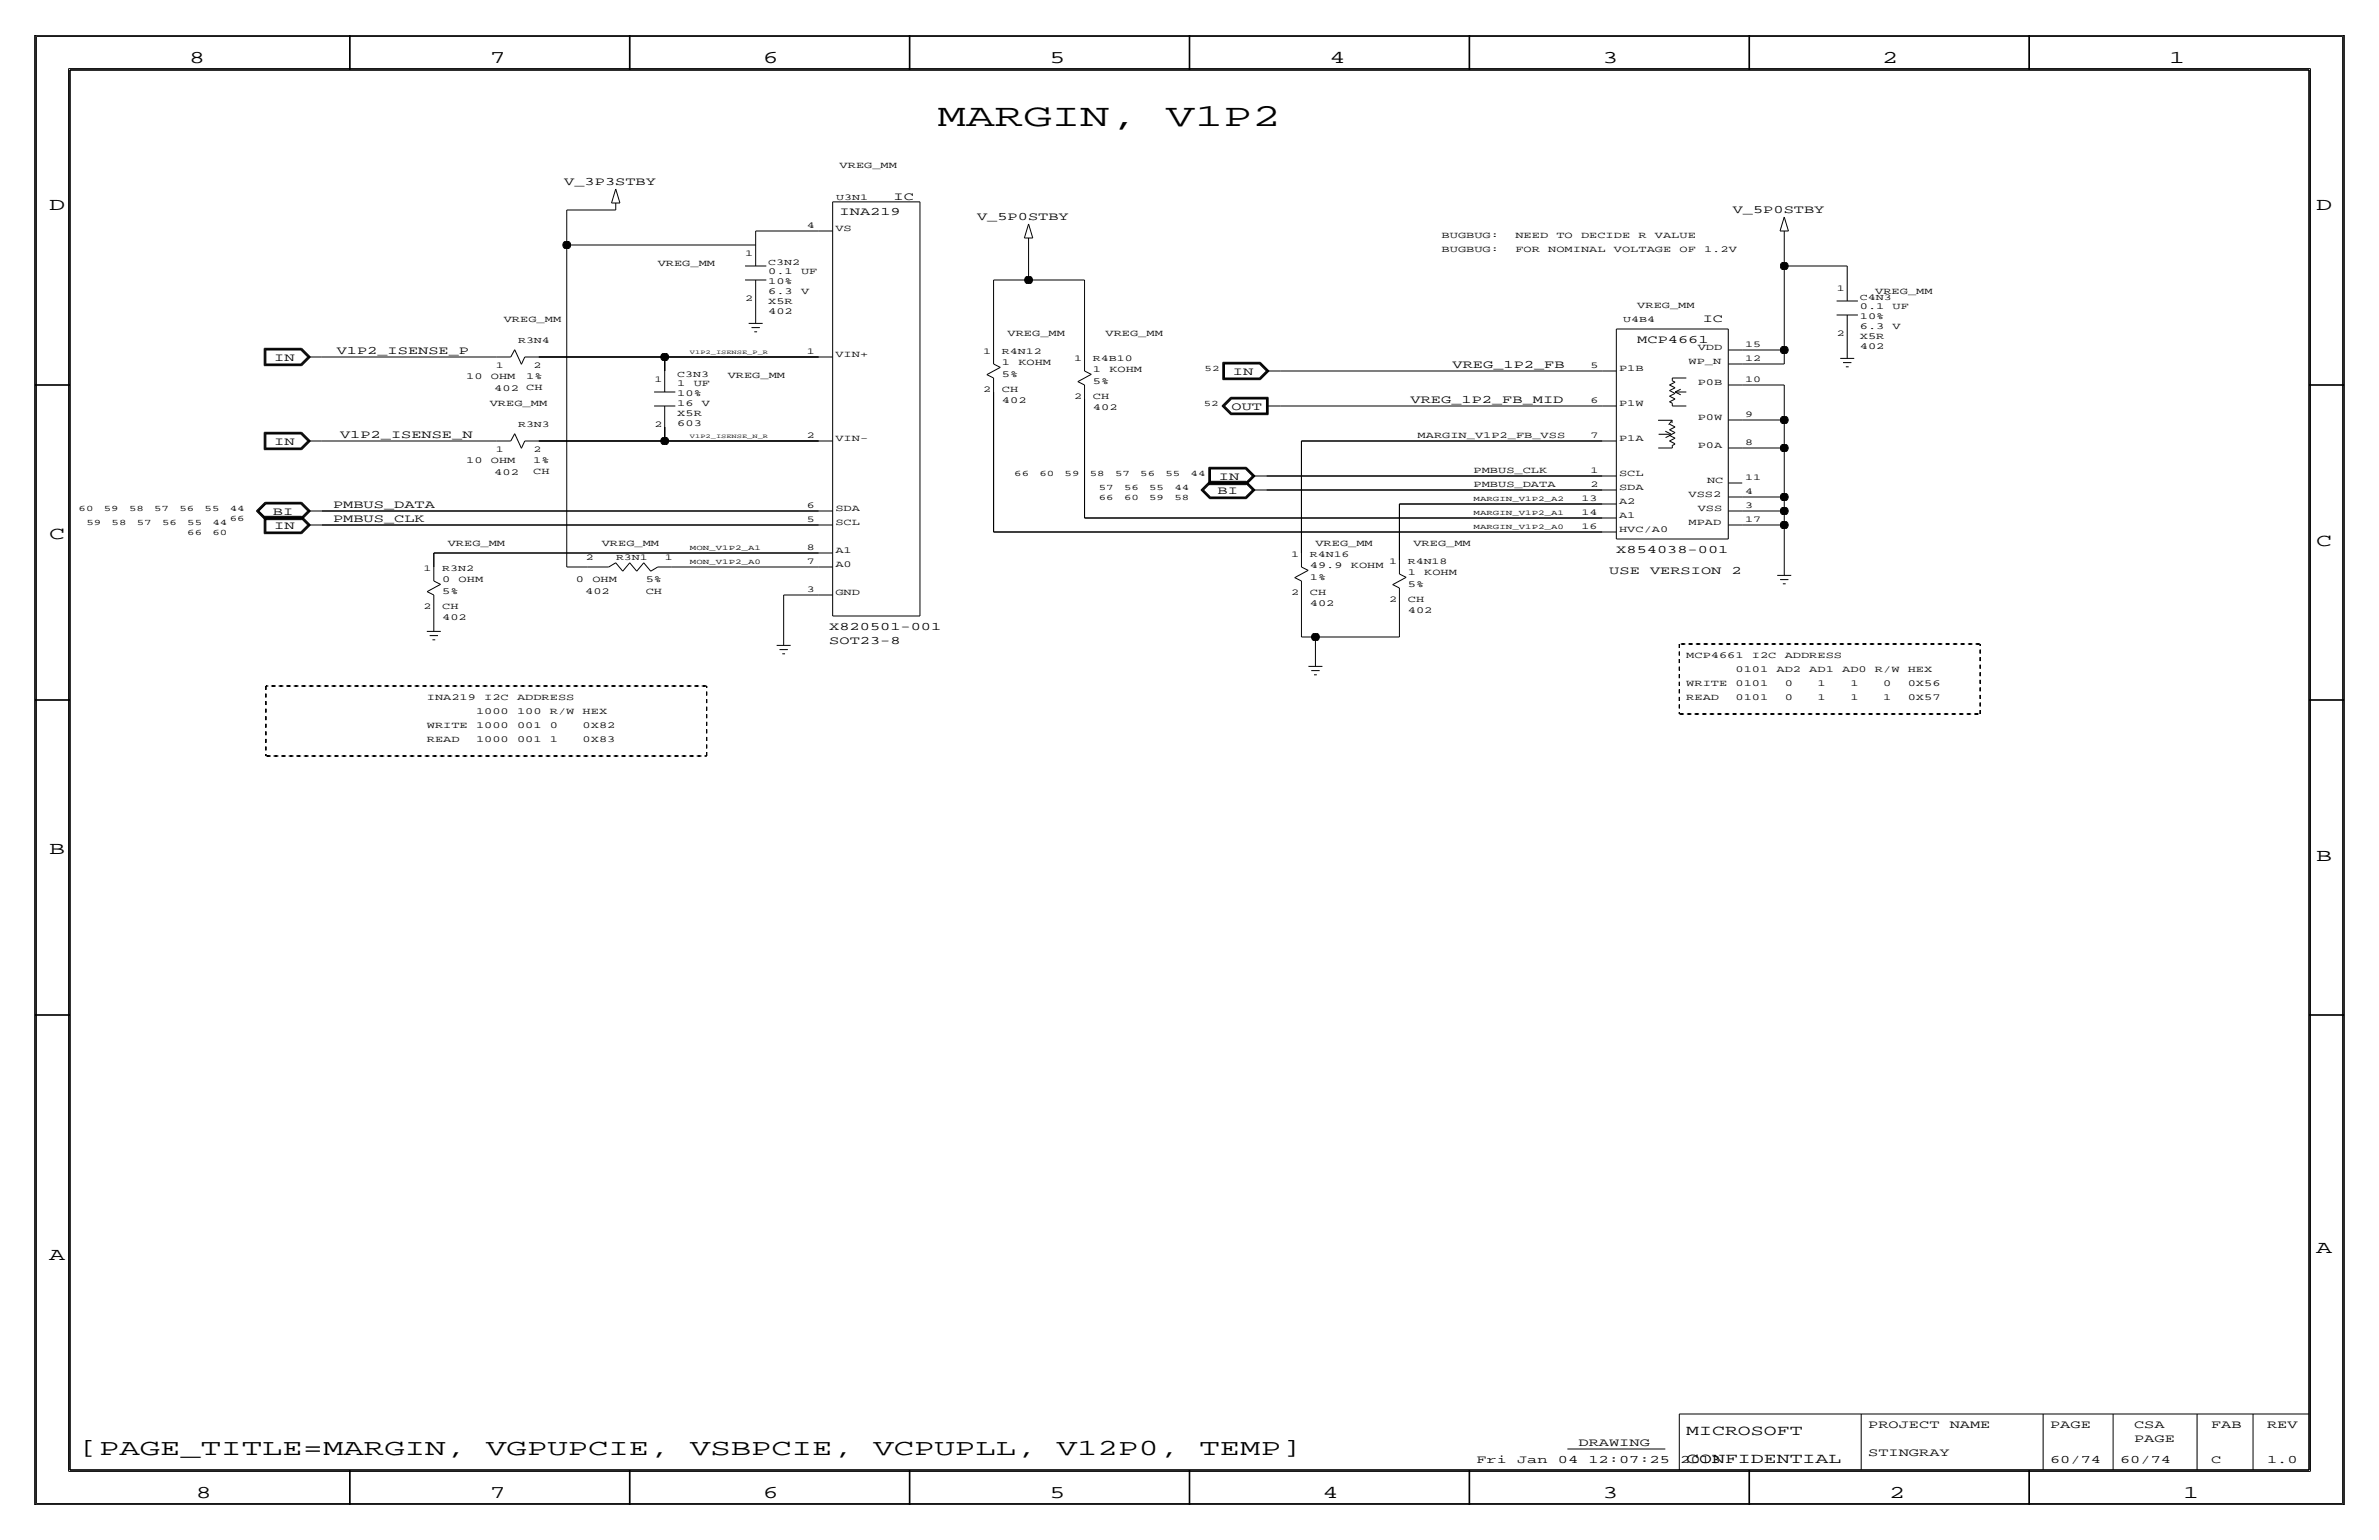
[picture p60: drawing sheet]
<svg xmlns="http://www.w3.org/2000/svg" width="432mm" height="279mm" viewBox="0 0 432 279" stroke-linecap="round" stroke-linejoin="round" font-family="sans-serif">
<defs><g id="words">
<g font-size="5.8">
<text x="170.2" y="22.9">MARGIN,</text>
<text x="211.7" y="22.9">V1P2</text>
</g>
<g font-size="4.2">
<text x="14.3" y="264">[PAGE_TITLE=MARGIN,</text>
<text x="88.3" y="264">VGPUPCIE,</text>
<text x="125.2" y="264">VSBPCIE,</text>
<text x="158.5" y="264">VCPUPLL,</text>
<text x="191.8" y="264">V12P0,</text>
<text x="217.7" y="264">TEMP]</text>
</g>
<g font-size="3.3">
<text x="34.3" y="11.4">8</text>
<text x="88.9" y="11.4">7</text>
<text x="138.5" y="11.4">6</text>
<text x="190.5" y="11.4">5</text>
<text x="241.3" y="11.4">4</text>
<text x="290.8" y="11.4">3</text>
<text x="341.6" y="11.4">2</text>
<text x="393.7" y="11.4">1</text>
<text x="8.9" y="38.1">D</text>
<text x="420.4" y="38.1">D</text>
<text x="8.9" y="97.8">C</text>
<text x="420.4" y="99.1">C</text>
<text x="8.9" y="154.9">B</text>
<text x="420.4" y="156.2">B</text>
<text x="420.4" y="227.3">A</text>
<text x="8.9" y="228.6">A</text>
<text x="35.6" y="271.8">8</text>
<text x="88.9" y="271.8">7</text>
<text x="138.4" y="271.8">6</text>
<text x="190.5" y="271.8">5</text>
<text x="240" y="271.8">4</text>
<text x="290.8" y="271.8">3</text>
<text x="342.9" y="271.8">2</text>
<text x="396.2" y="271.8">1</text>
</g>
<g font-size="2.6">
<text x="306.1" y="260.4">MICROSOFT</text>
<text x="306.1" y="265.4">CONFIDENTIAL</text>
</g>
<g font-size="2.1">
<text x="102.4" y="33.6">V_3P3STBY</text>
<text x="152.4" y="39">INA219</text>
<text x="162.2" y="36.2">IC</text>
<text x="177.3" y="40">V_5P0STBY</text>
<text x="314.5" y="38.7">V_5P0STBY</text>
<text x="309.1" y="58.4">IC</text>
<text x="49.8" y="65.5">IN</text>
<text x="61.1" y="64.3">V1P2_ISENSE_P</text>
<text x="297.2" y="62.2">MCP4661</text>
<text x="223.8" y="68.1">IN</text>
<text x="263.7" y="66.8">VREG_1P2_FB</text>
<text x="223.5" y="74.4">OUT</text>
<text x="256" y="73.2">VREG_1P2_FB_MID</text>
<text x="49.8" y="80.8">IN</text>
<text x="61.7" y="79.5">V1P2_ISENSE_N</text>
<text x="221" y="89.7">BI</text>
<text x="221.2" y="87.1">IN</text>
<text x="49.5" y="93.5">BI</text>
<text x="60.5" y="94.7">PMBUS_CLK</text>
<text x="60.5" y="92.2">PMBUS_DATA</text>
<text x="49.8" y="96">IN</text>
<text x="293.4" y="100.3">X854038-001</text>
<text x="292.1" y="104.1">USE</text>
<text x="299.5" y="104.1">VERSION</text>
<text x="314.3" y="104.1">2</text>
<text x="150.5" y="114.3">X820501-001</text>
<text x="150.5" y="116.8">SOT23-8</text>
<text x="286.5" y="262.4">DRAWING</text>
<text x="339.1" y="259.1">PROJECT</text>
<text x="353.9" y="259.1">NAME</text>
<text x="372.1" y="259.1">PAGE</text>
<text x="387.4" y="259.1">CSA</text>
<text x="387.4" y="261.6">PAGE</text>
<text x="401.3" y="259.1">FAB</text>
<text x="411.5" y="259.1">REV</text>
<text x="268" y="265.4">Fri</text>
<text x="275.4" y="265.4">Jan</text>
<text x="282.8" y="265.4">04</text>
<text x="288.3" y="265.4">12:07:25</text>
<text x="305" y="265.4">2013</text>
<text x="339.1" y="264.2">STINGRAY</text>
<text x="372.1" y="265.4">60/74</text>
<text x="384.8" y="265.4">60/74</text>
<text x="401.3" y="265.4">C</text>
<text x="411.5" y="265.4">1.0</text>
</g>
<g font-size="1.7">
<text x="152.4" y="30.5">VREG_MM</text>
<text x="151.6" y="41.9">VS</text>
<text x="261.7" y="43.2">BUGBUG:</text>
<text x="261.7" y="45.7">BUGBUG:</text>
<text x="275.1" y="43.2">NEED</text>
<text x="275.1" y="45.7">FOR</text>
<text x="281" y="45.7">NOMINAL</text>
<text x="282.5" y="43.2">TO</text>
<text x="287" y="43.2">DECIDE</text>
<text x="292.9" y="45.7">VOLTAGE</text>
<text x="297.4" y="43.2">R</text>
<text x="300.4" y="43.2">VALUE</text>
<text x="304.8" y="45.7">OF</text>
<text x="309.3" y="45.7">1.2V</text>
<text x="119.4" y="48.3">VREG_MM</text>
<text x="139.4" y="49.8">0.1</text>
<text x="139.4" y="53.3">6.3</text>
<text x="139.4" y="51.6">10%</text>
<text x="145.4" y="49.8">UF</text>
<text x="145.4" y="53.3">V</text>
<text x="340.4" y="53.3">VREG_MM</text>
<text x="91.4" y="58.4">VREG_MM</text>
<text x="139.4" y="56.9">402</text>
<text x="139.4" y="55.1">X5R</text>
<text x="297.2" y="55.9">VREG_MM</text>
<text x="337.6" y="57.9">10%</text>
<text x="337.6" y="56.1">0.1</text>
<text x="337.6" y="59.7">6.3</text>
<text x="343.5" y="56.1">UF</text>
<text x="343.5" y="59.7">V</text>
<text x="151.6" y="64.8">VIN+</text>
<text x="182.9" y="61">VREG_MM</text>
<text x="200.7" y="61">VREG_MM</text>
<text x="308.2" y="63.5">VDD</text>
<text x="337.6" y="63.2">402</text>
<text x="337.6" y="61.5">X5R</text>
<text x="84.6" y="68.8">10</text>
<text x="89.1" y="68.8">OHM</text>
<text x="89.7" y="70.9">402</text>
<text x="95.5" y="68.8">1%</text>
<text x="95.5" y="70.8">CH</text>
<text x="122.9" y="70.1">1</text>
<text x="122.9" y="71.9">10%</text>
<text x="125.9" y="70.1">UF</text>
<text x="132.1" y="68.6">VREG_MM</text>
<text x="181.9" y="66.3">1</text>
<text x="181.9" y="68.3">5%</text>
<text x="181.9" y="71.1">CH</text>
<text x="184.8" y="66.3">KOHM</text>
<text x="198.4" y="69.6">5%</text>
<text x="198.4" y="67.6">1</text>
<text x="201.4" y="67.6">KOHM</text>
<text x="293.9" y="67.3">P1B</text>
<text x="306.5" y="66">WP_N</text>
<text x="308.2" y="69.8">P0B</text>
<text x="88.9" y="73.7">VREG_MM</text>
<text x="122.9" y="73.7">16</text>
<text x="122.9" y="75.4">X5R</text>
<text x="122.9" y="77.2">603</text>
<text x="127.4" y="73.7">V</text>
<text x="181.9" y="73.2">402</text>
<text x="198.4" y="72.4">CH</text>
<text x="198.4" y="74.4">402</text>
<text x="293.9" y="73.7">P1W</text>
<text x="308.2" y="76.2">P0W</text>
<text x="151.6" y="80">VIN-</text>
<text x="257.3" y="79.5">MARGIN_V1P2_FB_VSS</text>
<text x="293.9" y="80">P1A</text>
<text x="308.2" y="81.3">P0A</text>
<text x="84.6" y="84.1">10</text>
<text x="89.1" y="84.1">OHM</text>
<text x="89.7" y="86.1">402</text>
<text x="96.8" y="84.1">1%</text>
<text x="96.8" y="86">CH</text>
<text x="267.5" y="85.9">PMBUS_CLK</text>
<text x="267.5" y="88.4">PMBUS_DATA</text>
<text x="293.9" y="88.9">SDA</text>
<text x="293.9" y="86.4">SCL</text>
<text x="309.8" y="87.6">NC</text>
<text x="151.6" y="92.7">SDA</text>
<text x="151.6" y="95.2">SCL</text>
<text x="293.9" y="91.4">A2</text>
<text x="293.9" y="94">A1</text>
<text x="306.5" y="95.2">MPAD</text>
<text x="306.5" y="90.2">VSS2</text>
<text x="308.2" y="92.7">VSS</text>
<text x="81.3" y="99.1">VREG_MM</text>
<text x="109.2" y="99.1">VREG_MM</text>
<text x="151.6" y="100.3">A1</text>
<text x="238.8" y="99.1">VREG_MM</text>
<text x="256.5" y="99.1">VREG_MM</text>
<text x="293.9" y="96.5">HVC/A0</text>
<text x="80.3" y="105.7">0</text>
<text x="80.3" y="107.7">5%</text>
<text x="83.2" y="105.7">OHM</text>
<text x="104.5" y="105.7">0</text>
<text x="106.2" y="107.7">402</text>
<text x="107.5" y="105.7">OHM</text>
<text x="117.2" y="107.7">CH</text>
<text x="117.2" y="105.7">5%</text>
<text x="151.6" y="102.9">A0</text>
<text x="151.6" y="107.9">GND</text>
<text x="237.7" y="107.9">CH</text>
<text x="237.7" y="105.2">1%</text>
<text x="237.7" y="103.1">49.9</text>
<text x="245.2" y="103.1">KOHM</text>
<text x="255.5" y="106.4">5%</text>
<text x="255.5" y="104.4">1</text>
<text x="258.5" y="104.4">KOHM</text>
<text x="80.3" y="110.5">CH</text>
<text x="80.3" y="112.5">402</text>
<text x="237.7" y="110">402</text>
<text x="255.5" y="111.3">402</text>
<text x="255.5" y="109.2">CH</text>
<text x="306.1" y="119.4">MCP4661</text>
<text x="318" y="119.4">I2C</text>
<text x="323.9" y="119.4">ADDRESS</text>
<text x="306.1" y="124.5">WRITE</text>
<text x="315" y="121.9">0101</text>
<text x="315" y="124.5">0101</text>
<text x="322.4" y="121.9">AD2</text>
<text x="323.9" y="124.5">0</text>
<text x="328.4" y="121.9">AD1</text>
<text x="329.9" y="124.5">1</text>
<text x="334.4" y="121.9">AD0</text>
<text x="335.8" y="124.5">1</text>
<text x="340.3" y="121.9">R/W</text>
<text x="341.8" y="124.5">0</text>
<text x="346.3" y="121.9">HEX</text>
<text x="346.3" y="124.5">0X56</text>
<text x="77.5" y="127">INA219</text>
<text x="86.4" y="129.5">1000</text>
<text x="87.9" y="127">I2C</text>
<text x="93.8" y="127">ADDRESS</text>
<text x="93.8" y="129.5">100</text>
<text x="99.8" y="129.5">R/W</text>
<text x="105.8" y="129.5">HEX</text>
<text x="306.1" y="127">READ</text>
<text x="315" y="127">0101</text>
<text x="323.9" y="127">0</text>
<text x="329.9" y="127">1</text>
<text x="335.8" y="127">1</text>
<text x="341.8" y="127">1</text>
<text x="346.3" y="127">0X57</text>
<text x="77.5" y="134.6">READ</text>
<text x="77.5" y="132.1">WRITE</text>
<text x="86.4" y="134.6">1000</text>
<text x="86.4" y="132.1">1000</text>
<text x="93.8" y="134.6">001</text>
<text x="93.8" y="132.1">001</text>
<text x="99.8" y="134.6">1</text>
<text x="99.8" y="132.1">0</text>
<text x="105.8" y="134.6">0X83</text>
<text x="105.8" y="132.1">0X82</text>
</g>
<g font-size="1.6">
<text x="146.5" y="41.4">4</text>
<text x="151.8" y="36.2">U3N1</text>
<text x="135.3" y="46.5">1</text>
<text x="139.4" y="48">C3N2</text>
<text x="333.4" y="52.8">1</text>
<text x="135.3" y="54.6">2</text>
<text x="294.6" y="58.4">U4B4</text>
<text x="337.6" y="54.4">C4N3</text>
<text x="94" y="62.2">R3N4</text>
<text x="146.5" y="64.3">1</text>
<text x="178.5" y="64.3">1</text>
<text x="181.9" y="64.3">R4N12</text>
<text x="195" y="65.5">1</text>
<text x="198.4" y="65.5">R4B10</text>
<text x="316.7" y="65.5">12</text>
<text x="316.7" y="63">15</text>
<text x="333.4" y="61">2</text>
<text x="90" y="66.8">1</text>
<text x="96.8" y="66.8">2</text>
<text x="118.8" y="69.3">1</text>
<text x="122.9" y="68.3">C3N3</text>
<text x="178.5" y="71.1">2</text>
<text x="288.7" y="66.8">5</text>
<text x="316.7" y="69.3">10</text>
<text x="94" y="77.5">R3N3</text>
<text x="118.8" y="77.5">2</text>
<text x="195" y="72.4">2</text>
<text x="288.7" y="73.2">6</text>
<text x="316.7" y="75.7">9</text>
<text x="90" y="82">1</text>
<text x="96.8" y="82">2</text>
<text x="146.5" y="79.5">2</text>
<text x="288.7" y="79.5">7</text>
<text x="316.7" y="80.8">8</text>
<text x="288.7" y="88.4">2</text>
<text x="288.7" y="85.9">1</text>
<text x="316.7" y="89.7">4</text>
<text x="316.7" y="87.1">11</text>
<text x="146.5" y="92.2">6</text>
<text x="146.5" y="94.7">5</text>
<text x="287.1" y="90.9">13</text>
<text x="287.1" y="93.5">14</text>
<text x="316.7" y="92.2">3</text>
<text x="316.7" y="94.7">17</text>
<text x="106.3" y="101.6">2</text>
<text x="111.8" y="101.6">R3N1</text>
<text x="120.6" y="101.6">1</text>
<text x="146.5" y="99.8">8</text>
<text x="234.3" y="101.1">1</text>
<text x="237.7" y="101.1">R4N16</text>
<text x="287.1" y="96">16</text>
<text x="76.9" y="103.6">1</text>
<text x="80.3" y="103.6">R3N2</text>
<text x="146.5" y="107.4">3</text>
<text x="146.5" y="102.4">7</text>
<text x="234.3" y="108">2</text>
<text x="252.1" y="102.4">1</text>
<text x="255.5" y="102.4">R4N18</text>
<text x="76.9" y="110.5">2</text>
<text x="252.1" y="109.2">2</text>
</g>
<g font-size="1.5">
<text x="218.6" y="67.3">52</text>
<text x="218.5" y="73.7">52</text>
<text x="184.1" y="86.4">66</text>
<text x="188.7" y="86.4">60</text>
<text x="193.2" y="86.4">59</text>
<text x="197.8" y="86.4">58</text>
<text x="199.4" y="88.9">57</text>
<text x="202.4" y="86.4">57</text>
<text x="204" y="88.9">56</text>
<text x="207" y="86.4">56</text>
<text x="208.6" y="88.9">55</text>
<text x="211.5" y="86.4">55</text>
<text x="213.2" y="88.9">44</text>
<text x="216.1" y="86.4">44</text>
<text x="14.3" y="92.7">60</text>
<text x="15.7" y="95.3">59</text>
<text x="18.8" y="92.7">59</text>
<text x="20.3" y="95.3">58</text>
<text x="23.4" y="92.7">58</text>
<text x="24.8" y="95.3">57</text>
<text x="28" y="92.7">57</text>
<text x="29.4" y="95.3">56</text>
<text x="32.6" y="92.7">56</text>
<text x="34" y="95.3">55</text>
<text x="37.1" y="92.7">55</text>
<text x="38.6" y="95.3">44</text>
<text x="41.7" y="92.7">44</text>
<text x="41.7" y="94.5">66</text>
<text x="199.4" y="90.7">66</text>
<text x="204" y="90.7">60</text>
<text x="208.6" y="90.7">59</text>
<text x="213.2" y="90.7">58</text>
<text x="34" y="97.1">66</text>
<text x="38.6" y="97.1">60</text>
</g>
<g font-size="1.3">
<text x="267.5" y="90.9">MARGIN_V1P2_A2</text>
<text x="267.5" y="93.5">MARGIN_V1P2_A1</text>
<text x="125.2" y="99.8">MON_V1P2_A1</text>
<text x="267.5" y="96">MARGIN_V1P2_A0</text>
<text x="125.2" y="102.4">MON_V1P2_A0</text>
</g>
<g font-size="1.1">
<text x="125.2" y="64.3">V1P2_ISENSE_P_R</text>
<text x="125.2" y="79.5">V1P2_ISENSE_N_R</text>
</g>
</g></defs>
<!-- layer: Nets -->
<g fill="none" stroke="#000" stroke-width=".18">
<path d="M102.9 38.1h8.9zM102.9 38.1v6.3zM102.9 44.5v58.4zM102.9 44.4h34.3zM137.2 41.9h11.4zM137.2 54.6v2.6zM137.2 41.9v2.5zM180.3 50.8v12.7zM180.3 50.8h6.4zM186.7 50.8h10.1zM186.7 44.5v6.3zM196.8 50.8v14z"/>
<path d="M323.8 43.2v5.1zM323.8 48.3v15.2zM323.9 48.3h11.4zM335.3 48.3v2.5zM58.4 64.8h31.8zM97.8 64.8h22.8zM120.6 64.8h28zM120.6 77.5v2.5zM120.6 64.8v2.5zM180.3 71.1v25.4zM196.8 72.4v21.6zM232.4 67.3h58.4z"/>
<path d="M232.4 73.7h58.4zM316.2 63.5h7.6zM316.2 66h7.7zM316.2 76.2h7.7zM316.2 69.8h7.7zM323.8 63.5v2.5zM323.8 76.2v5.1zM323.8 69.8v6.4zM335.3 61v2.5zM58.4 95.2h90.2zM58.4 92.7h90.2zM58.4 80h31.8z"/>
<path d="M97.8 80h22.8zM120.6 80h28zM180.3 96.5h110.5zM196.9 94h93.9zM229.9 86.4h60.9zM229.9 88.9h60.9zM236.2 80v20.3zM236.2 80h54.6zM254 91.4v10.2zM254 91.4h36.8zM316.2 95.2h7.7zM316.2 92.7h7.7z"/>
<path d="M316.2 90.2h7.7zM316.2 81.3h7.7zM323.8 95.2v7.7zM323.8 92.7v2.5zM323.8 90.2v2.5zM323.8 81.3v8.9zM78.7 100.3v2.6zM78.7 100.3h69.9zM78.7 110.5v2.5zM102.9 102.9h3.8zM121.9 102.9h26.7zM142.2 108v7.6z"/>
<path d="M142.2 107.9h6.4zM236.2 107.9v7.7zM236.2 115.6h2.6zM238.8 115.6v3.8zM238.8 115.6h15.2zM254 109.2v6.4z"/>
</g>
<path d="M304.8 116.8h54.6zM304.8 116.8v12.7zM359.4 116.8v12.7zM48.3 124.5v12.7zM48.3 124.5h80zM48.3 137.2h80zM128.3 124.5v12.7zM304.8 129.5h54.6z" fill="none" stroke="#000" stroke-width=".18" stroke-dasharray=".7 .7" stroke-linecap="butt"/>
<g fill="#000" stroke="#000" stroke-width=".18">
<circle cx="102.9" cy="44.5" r=".72"/>
<circle cx="186.7" cy="50.8" r=".72"/>
<circle cx="323.9" cy="48.3" r=".72"/>
<circle cx="120.6" cy="64.8" r=".72"/>
<circle cx="323.9" cy="63.5" r=".72"/>
<circle cx="323.9" cy="76.2" r=".72"/>
<circle cx="120.6" cy="80" r=".72"/>
<circle cx="323.9" cy="92.7" r=".72"/>
<circle cx="323.9" cy="81.3" r=".72"/>
<circle cx="323.9" cy="95.3" r=".72"/>
<circle cx="323.9" cy="90.2" r=".72"/>
<circle cx="238.8" cy="115.6" r=".72"/>
</g>
<!-- layer: Components -->
<g fill="none" stroke="#000" stroke-width=".18">
<path d="M111 36.8h1.5zM111.8 34.3l-.8 2.5zM111.8 36.8v1.3zM111.8 34.3l.7 2.5zM151.1 36.6h15.9zM151.1 36.6v75.2zM167 36.6v75.2zM323.8 39.4l-.7 2.5zM323.8 39.4l.8 2.5zM135.2 48.3h3.9zM135.2 50.8h3.9zM135.9 58.7h2.5z"/>
<path d="M136.4 59.4h1.5zM137.2 57.2v1.5zM137.2 44.4v3.9zM137.2 50.8v3.8zM148.6 41.9h2.5zM185.9 43.2h1.6zM186.7 40.6l-.8 2.6zM186.7 43.2v1.3zM186.7 40.6l.8 2.6zM293.4 59.7h20.3zM293.4 59.7v38.1zM313.7 59.7v38.1z"/>
<path d="M323.1 41.9h1.5zM323.8 41.9v1.3zM333.3 54.6h3.9zM333.3 57.2h3.9zM335.3 50.8v3.8zM335.3 57.1v3.9zM48 78.4h6.8zM48 63.2h6.8zM48 78.4v3.2zM48 63.2v3.1zM48 66.3h6.8zM48.1 78.5h6.6z"/>
<path d="M48.1 63.3h6.6zM48.1 78.5v3zM48.1 63.3v2.9zM48.1 66.2h6.6zM48.2 78.6v2.8zM48.2 63.4v2.7zM48.2 66.1h6.5zM48.2 78.6h6.5zM48.2 63.4h6.5zM48.3 78.7h6.3zM48.3 78.7v2.6zM48.3 63.5h6.3z"/>
<path d="M48.3 63.5v2.5zM48.3 66h6.3zM54.6 78.7l1.3 1.3zM54.6 63.5l1.3 1.3zM54.7 66.1l1.3-1.3zM54.7 78.6l1.3 1.4zM54.7 63.4l1.3 1.4zM54.7 66.2l1.5-1.4zM54.7 78.5l1.5 1.5zM54.7 63.3l1.5 1.5zM54.8 66.3l1.5-1.5zM54.8 78.4l1.5 1.6z"/>
<path d="M54.8 63.2l1.5 1.6zM55.9 64.8l-1.3 1.2zM55.9 64.8h2.5zM90.2 64.8h2.5zM93.4 78.7l1.2 2.6zM93.4 63.4l1.2 2.7zM93.4 78.7l-.7 1.3zM93.4 63.4l-.7 1.4zM95.2 64.8h2.6zM95.3 64.8l-.7 1.3zM118.7 71.1h3.9zM118.7 73.7h3.9z"/>
<path d="M120.6 67.3v3.8zM120.6 73.7v3.8zM136.9 60.2h.5zM148.6 64.8h2.5zM179.1 68l2.5-1.4zM179.1 68l1.2 .6zM180.3 63.5v2.5zM180.3 68.6v2.5zM180.3 66l1.3 .6zM195.6 69.2l2.5-1.3zM195.6 69.2l1.3 .7zM196.8 64.8v2.5z"/>
<path d="M196.8 69.9v2.5zM196.8 67.3l1.3 .6zM221.8 73.7l1.6-1.6zM221.8 73.7l1.6 1.5zM221.9 65.7v3.2zM221.9 68.9h6.9zM221.9 73.7l1.5-1.5zM221.9 65.7h6.9zM221.9 73.7l1.5 1.4zM222 65.8v3zM222 68.8h6.7zM222 65.8h6.7z"/>
<path d="M222.1 73.7l1.4-1.4zM222.1 73.7l1.4 1.3zM222.1 65.9v2.8zM222.1 68.7h6.6zM222.1 65.9h6.6zM222.2 73.7l1.3 1.2zM222.2 66h6.4zM222.2 66v2.6zM222.2 68.6h6.4zM222.2 73.7l1.3-1.3zM223.4 75.2h6.8zM223.4 72.1h6.8z"/>
<path d="M223.4 72.2h6.7zM223.4 75.1h6.7zM223.5 72.3h6.5zM223.5 75h6.5zM223.5 72.4h6.4zM223.5 74.9h6.4zM228.6 66l1.3 1.3zM228.6 68.6l1.3-1.3zM228.7 68.7l1.3-1.4zM228.7 65.9l1.3 1.4zM228.7 65.8l1.5 1.5zM228.8 65.7l1.5 1.6z"/>
<path d="M228.8 68.9l1.5-1.6zM229.9 72.4v2.5zM229.9 67.3h2.5zM229.9 73.7h2.5zM230 72.3v2.7zM230.1 72.2v2.9zM230.2 72.1v3.1zM230.2 67.3l-1.5 1.5zM290.8 73.7h2.6zM290.8 67.3h2.6zM300.9 76.3h2.6zM301 78.8h2.1z"/>
<path d="M302.3 78.2l1 .5zM302.3 79.4l1-.5zM303 79l1-.5zM303 78l1-.5zM303 72.9l1-.5zM303 71.9l1-.5zM303 70.9l1-.5zM303 69.8l1-.5zM303 79l1 .5zM303 78l1 .5zM303 77l1 .5zM303 72.9l.5 .3z"/>
<path d="M303 71.9l1 .5zM303 70.9l1 .5zM303 69.8l1 .6zM303.5 76.3v.5zM303.5 73.7h2.6zM303.5 68.6h2.6zM303.5 76.2l-.6 .9zM303.5 73.2v.5zM303.5 69.1l.5 .2zM303.5 68.6v.5zM304 71.1l1.1 .5zM304 71.1l1.1-.5z"/>
<path d="M304 71.1h2.1zM313.7 76.2h2.5zM313.7 63.5h2.5zM313.7 66h2.5zM313.7 69.8h2.5zM334 65h2.5zM334.5 65.8h1.5zM335 66.5h.5zM335.3 63.5v1.5zM46.5 92.7l1.6 1.6zM46.5 92.7l1.6-1.6zM46.7 92.7l1.5 1.5z"/>
<path d="M46.7 92.7l1.5-1.5zM46.8 92.7l1.4-1.4zM46.8 92.7l1.4 1.4zM47 92.7l1.3-1.3zM47 92.7l1.3 1.3zM48 93.7h6.8zM48 93.7v3.1zM48 96.8h6.8zM48 81.6h6.8zM48.1 93.8h6.6zM48.1 93.8v2.9zM48.1 96.7h6.6z"/>
<path d="M48.1 81.5h6.6zM48.1 91.1h6.7zM48.1 94.3h6.7zM48.2 94.2h6.5zM48.2 93.9v2.7zM48.2 96.6h6.5zM48.2 81.4h6.5zM48.2 91.2h6.5zM48.2 93.9h6.5zM48.2 91.3h6.5zM48.2 94.1h6.5zM48.3 94h6.3z"/>
<path d="M48.3 91.4h6.3zM48.3 94v2.5zM48.3 96.5h6.3zM48.3 81.3h6.3zM54.6 91.4l1.3 1.3zM54.6 94l1.3 1.2zM54.6 94l1.3-1.3zM54.6 96.5l1.3-1.3zM54.7 94.1l1.3-1.4zM54.7 96.6l1.3-1.3zM54.7 81.4l1.3-1.4zM54.7 91.3l1.3 1.4z"/>
<path d="M54.7 93.9l1.3 1.3zM54.7 94.2l1.5-1.5zM54.7 96.7l1.5-1.4zM54.7 81.5l1.5-1.5zM54.7 91.2l1.5 1.5zM54.7 93.8l1.5 1.4zM54.8 94.3l1.5-1.6zM54.8 96.8l1.5-1.6zM54.8 81.6l1.5-1.6zM54.8 91.1l1.5 1.6zM54.8 93.7l1.5 1.5zM55.9 80l-1.3 1.3z"/>
<path d="M55.9 92.7h2.5zM55.9 95.2h2.5zM55.9 80h2.5zM90.2 80h2.5zM95.2 80h2.6zM95.3 80l-.7 1.3zM148.6 95.2h2.5zM148.6 92.7h2.5zM148.6 80h2.5zM218 88.9l1.6 1.6zM218 88.9l1.6-1.6zM218.1 88.9l1.5 1.5z"/>
<path d="M218.1 88.9l1.5-1.5zM218.3 88.9l1.4-1.4zM218.3 88.9l1.4 1.4zM218.4 88.9l1.3 1.3zM218.4 88.9l1.3-1.3zM219.4 84.8v3.1zM219.4 87.9h6.8zM219.4 84.8h6.8zM219.5 84.9v2.9zM219.5 87.8h6.7zM219.5 84.9h6.7zM219.6 90.5h6.6z"/>
<path d="M219.6 87.3h6.6zM219.6 90.4h6.6zM219.6 85v2.7zM219.6 87.7h6.5zM219.6 85h6.5zM219.6 87.4h6.6zM219.7 87.5h6.4zM219.7 90.3h6.4zM219.7 90.2h6.4zM219.7 87.6h6.4zM219.7 85.1h6.4zM219.7 85.1v2.5z"/>
<path d="M226.1 90.2l1.2-1.3zM226.1 87.6l1.2-1.2zM226.1 87.6l1.2 1.3zM226.1 85.1l1.2 1.3zM226.1 90.3l1.4-1.4zM226.1 87.7l1.4-1.3zM226.1 87.5l1.4 1.4zM226.1 85l1.4 1.4zM226.2 90.4l1.4-1.5zM226.2 87.8l1.4-1.4zM226.2 87.4l1.4 1.5zM226.2 84.9l1.4 1.5z"/>
<path d="M226.2 87.3l1.6 1.6zM226.2 84.8l1.6 1.6zM226.2 90.5l1.6-1.6zM226.2 87.9l1.6-1.5zM227.3 88.9h2.6zM227.3 86.4h2.6zM290.8 88.9h2.6zM290.8 86.4h2.6zM290.8 96.5h2.6zM290.8 91.4h2.6zM290.8 80h2.6zM290.8 94h2.6z"/>
<path d="M293.4 97.8h20.3zM301 81.3h2.5zM303 80l1-.5zM303 80l1 .5zM303.5 80.8l.5-.2zM303.5 80.8v.5zM313.7 95.2h2.5zM313.7 92.7h2.5zM313.7 87.6h2.5zM313.7 90.2h2.5zM313.7 81.3h2.5zM77.5 114.6h2.5z"/>
<path d="M77.5 107.3l1.2 .7zM77.5 107.3l2.5-1.3zM78 115.3h1.5zM78.5 116.1h.5zM78.7 102.9v2.5zM78.7 107.9v2.6zM78.7 105.4l1.3 .6zM78.7 113v1.6zM106.7 102.9h3.8zM110.5 102.9l1.3-.8zM111.8 102.1l1.2 1.5zM114.3 102.1l-1.3 1.5z"/>
<path d="M114.3 102.1l1.3 1.5zM116.8 102.1l-1.2 1.5zM116.8 102.1l1.3 1.5zM118.1 103.6l1.3-.7zM119.4 102.9h2.5zM141 117.1h2.5zM141.5 117.9h1.5zM142 118.6h.5zM142.2 115.6v1.5zM148.6 107.9h2.5zM148.6 100.3h2.5zM148.6 102.9h2.5z"/>
<path d="M151.1 111.8h15.9zM235 104.8l1.2 .6zM235 104.8l2.4-1.3zM236.2 100.3v2.6zM236.2 105.4v2.5zM236.2 102.9l1.2 .6zM238.8 119.4v1.5zM252.8 106.1l2.4-1.4zM252.8 106.1l1.2 .6zM254 101.6v2.5zM254 106.7v2.5zM254 104.1l1.2 .6z"/>
<path d="M322.6 104.4h2.5zM323.1 105.2h1.5zM323.6 105.9h.5zM323.8 102.9v1.5zM237.5 120.9h2.5zM238 121.7h1.5zM238.5 122.4h.5zM284.5 262.9h17.8z"/>
</g>
<!-- layer: Page Border and Title Block -->
<g fill="none" stroke="#000" stroke-width=".3">
<path d="M6.3 6.3v266.7zM6.4 6.3h419zM12.7 12.7h406.4zM12.7 12.7v254zM63.5 6.3v6.4zM114.3 6.3v6.4zM165.1 6.3v6.4zM215.9 6.3v6.4zM266.7 6.3v6.4zM317.5 6.3v6.4zM368.3 6.3v6.4zM419.1 12.7v254z"/>
<path d="M425.4 6.3v266.7zM6.3 69.8h6.4zM419.1 69.8h6.3zM6.3 127h6.4zM419.1 127h6.3zM6.3 184.1h6.4zM419.1 184.1h6.3zM6.4 273h419zM12.7 266.7h406.4zM63.5 266.7v6.3zM114.3 266.7v6.3zM165.1 266.7v6.3z"/>
<path d="M215.9 266.7v6.3zM266.7 266.7v6.3zM317.5 266.7v6.3zM368.3 266.7v6.3z"/>
</g>
<g fill="none" stroke="#000" stroke-width=".18">
<path d="M6.6 6.6h418.6zM6.6 6.6v266.2zM12.4 12.4v254.6zM12.4 12.4h407zM419.4 12.4v254.6zM425.2 6.6v266.2zM304.8 256.5v10.2zM304.8 256.5h114.3zM337.8 256.5v10.2zM370.8 256.5v10.2zM383.5 256.5v10.2zM398.8 256.5v10.2z"/>
<path d="M408.9 256.5v10.2zM6.6 272.8h418.6zM12.4 267h407z"/>
</g>
<use href="#words"/>
</svg>
